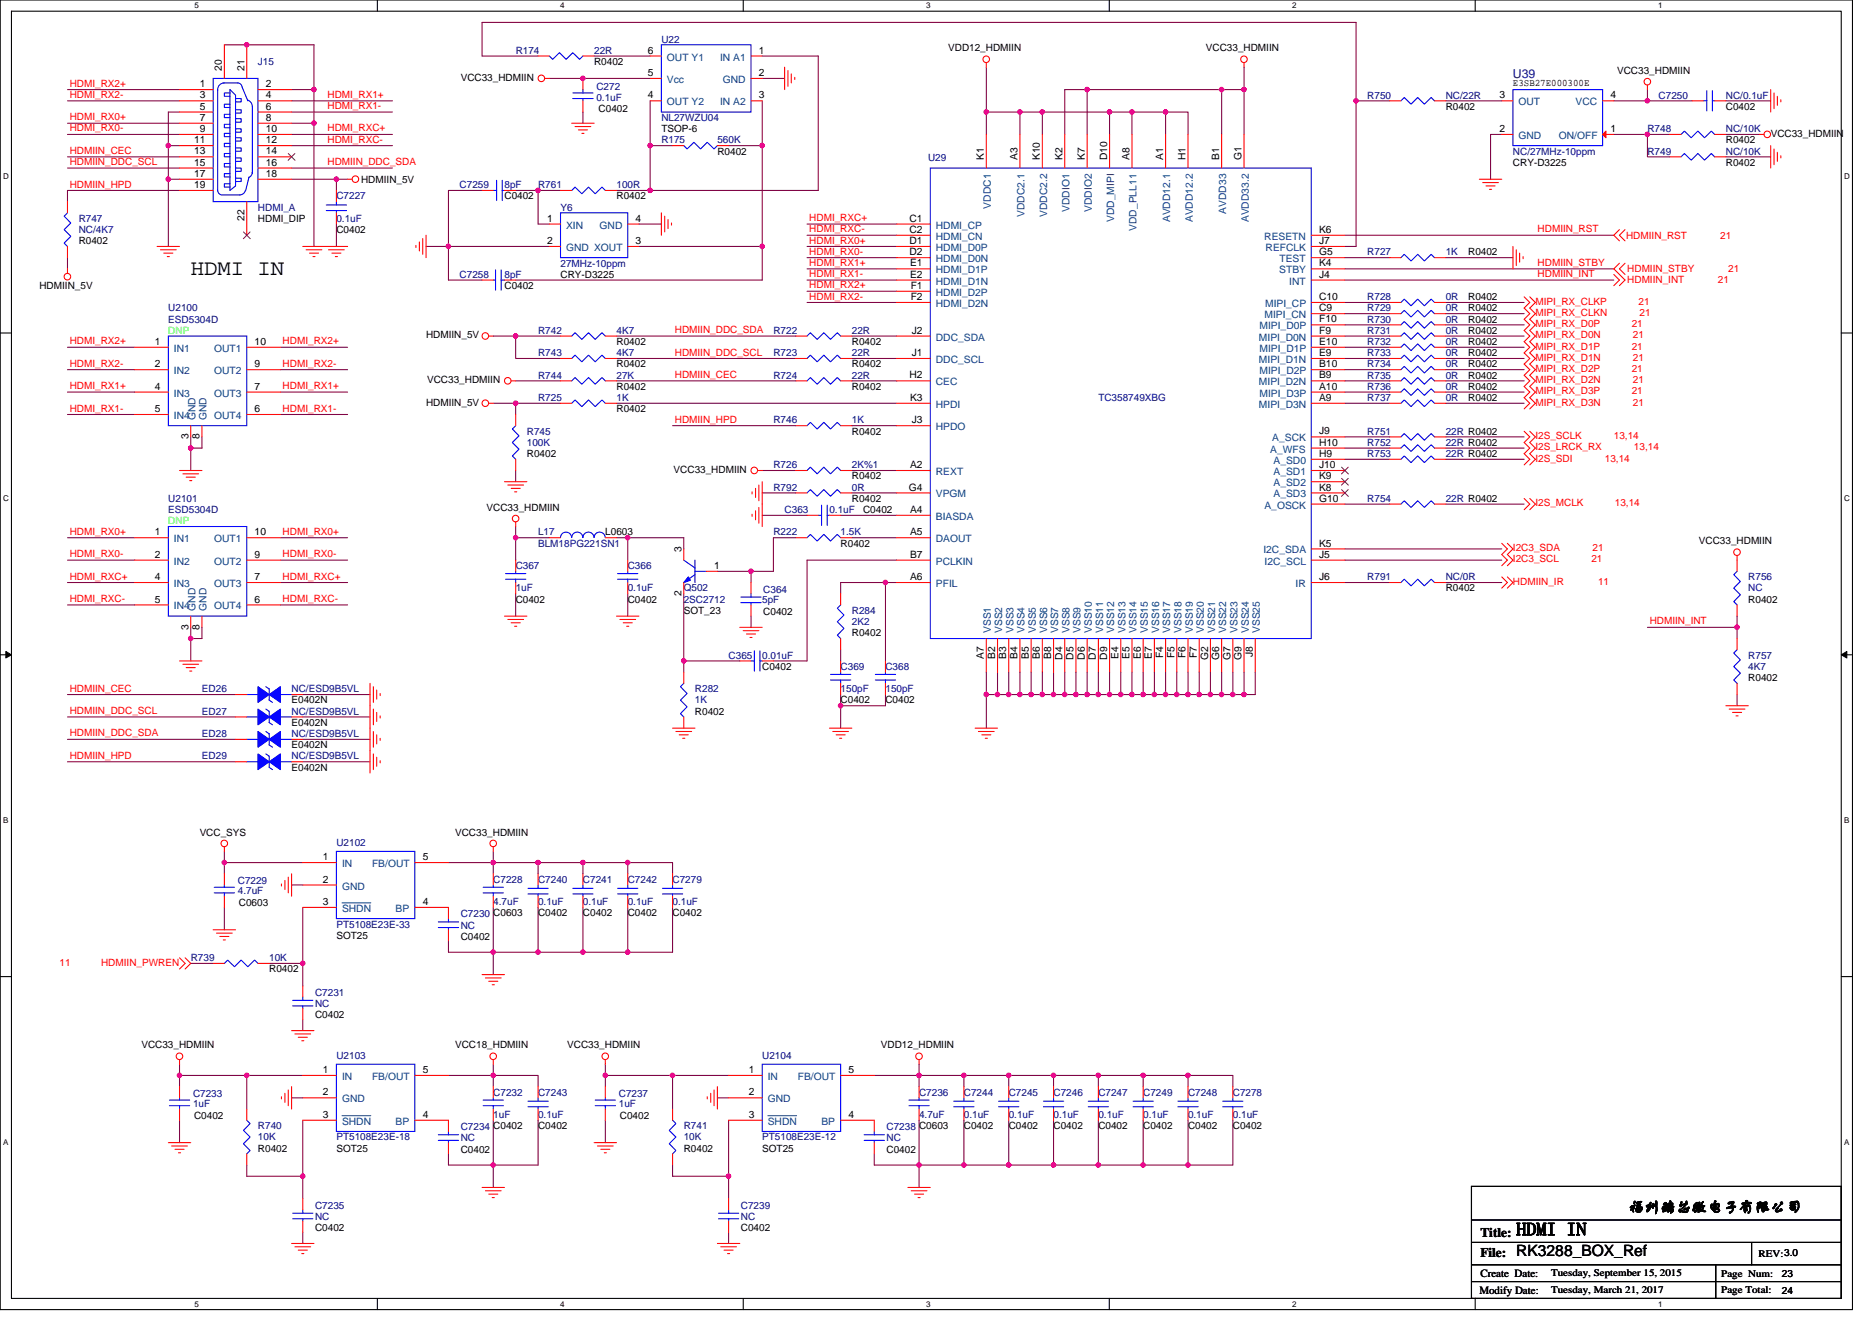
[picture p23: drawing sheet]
<svg xmlns="http://www.w3.org/2000/svg" width="297mm" height="210mm" viewBox="0 0 297 210" stroke-linecap="round" stroke-linejoin="round" font-family="sans-serif">
<defs><g id="words">
<text font-size="3.5" x="30.3" y="43.7">HDMI IN</text>
<text font-size="2.8" x="240.6" y="196.1">HDMI IN</text>
<g font-size="2.5">
<text x="258.4" y="192.3">福州瑞芯微电子有限公司</text>
<text x="240.6" y="199.4">RK3288_BOX_Ref</text>
</g>
<g font-size="2.1">
<text x="234.9" y="196.3">Title:</text>
<text x="234.9" y="199.5">File:</text>
</g>
<text font-size="1.9" fill="#000080" x="240.1" y="12.4">U39</text>
<g font-size="1.8">
<text x="234.9" y="202.6">Create Date:</text>
<text x="234.7" y="205.3">Modify Date:</text>
</g>
<g font-size="1.6">
<text x="35.2" y="11.2" transform="rotate(-90 35.2 11.2)">20</text>
<text x="38.8" y="11.2" transform="rotate(-90 38.8 11.2)">21</text>
<text x="94.3" y="10.3">R0402</text>
<text x="102.8" y="8.5">6</text>
<text x="120.4" y="8.5">1</text>
<text x="150.4" y="8.2">VDD12_HDMIIN</text>
<text x="191.3" y="8.2">VCC33_HDMIIN</text>
<text x="256.6" y="11.7">VCC33_HDMIIN</text>
<text x="31.7" y="13.8">1</text>
<text x="31.7" y="15.6">3</text>
<text x="31.7" y="17.4">5</text>
<text x="42.2" y="13.8">2</text>
<text x="42.2" y="15.6">4</text>
<text x="42.2" y="17.4">6</text>
<text x="73.1" y="12.8">VCC33_HDMIIN</text>
<text x="95" y="17.8">C0402</text>
<text x="102.8" y="15.6">4</text>
<text x="102.8" y="12.1">5</text>
<text x="120.4" y="12.1">2</text>
<text x="120.4" y="15.6">3</text>
<text x="229.4" y="17.4">R0402</text>
<text x="237.9" y="15.6">3</text>
<text x="240.1" y="13.7">E3SB27E000300E</text>
<text x="255.5" y="15.6">4</text>
<text x="273.9" y="17.4">C0402</text>
<text x="30.8" y="22.7">11</text>
<text x="31.7" y="19.2">7</text>
<text x="31.7" y="21">9</text>
<text x="42.2" y="19.2">8</text>
<text x="42.2" y="21">10</text>
<text x="42.2" y="22.7">12</text>
<text x="104.9" y="21">TSOP-6</text>
<text x="237.9" y="21">2</text>
<text x="255.5" y="21">1</text>
<text x="273.9" y="22.8">R0402</text>
<text x="281" y="21.7">VCC33_HDMIIN</text>
<text x="30.8" y="24.5">13</text>
<text x="30.8" y="26.3">15</text>
<text x="30.8" y="28.1">17</text>
<text x="30.8" y="29.8">19</text>
<text x="42.2" y="24.5">14</text>
<text x="42.2" y="26.3">16</text>
<text x="42.2" y="28.1">18</text>
<text x="57.3" y="29">HDMIIN_5V</text>
<text x="113.8" y="24.5">R0402</text>
<text x="156.1" y="25.4" transform="rotate(-90 156.1 25.4)">K1</text>
<text x="161.5" y="25.4" transform="rotate(-90 161.5 25.4)">A3</text>
<text x="165" y="25.4" transform="rotate(-90 165 25.4)">K10</text>
<text x="168.6" y="25.4" transform="rotate(-90 168.6 25.4)">K2</text>
<text x="172.1" y="25.4" transform="rotate(-90 172.1 25.4)">K7</text>
<text x="175.7" y="25.4" transform="rotate(-90 175.7 25.4)">D10</text>
<text x="179.2" y="25.4" transform="rotate(-90 179.2 25.4)">A8</text>
<text x="184.6" y="25.4" transform="rotate(-90 184.6 25.4)">A1</text>
<text x="188.1" y="25.4" transform="rotate(-90 188.1 25.4)">H1</text>
<text x="193.5" y="25.4" transform="rotate(-90 193.5 25.4)">B1</text>
<text x="197" y="25.4" transform="rotate(-90 197 25.4)">G1</text>
<text x="240.1" y="26.3">CRY-D3225</text>
<text x="273.9" y="26.3">R0402</text>
<text x="38.8" y="35.1" transform="rotate(-90 38.8 35.1)">22</text>
<text x="40.9" y="35.2">HDMI_DIP</text>
<text x="80" y="31.6">C0402</text>
<text x="86.8" y="35.2">1</text>
<text x="97.8" y="31.6">R0402</text>
<text x="100.9" y="35.2">4</text>
<text x="144.3" y="35.2">C1</text>
<text x="12.5" y="38.8">R0402</text>
<text x="53.4" y="37">C0402</text>
<text x="86.8" y="38.7">2</text>
<text x="100.9" y="38.7">3</text>
<text x="144.3" y="37">C2</text>
<text x="144.3" y="38.7">D1</text>
<text x="144.3" y="40.5">D2</text>
<text x="209.3" y="38.7">J7</text>
<text x="209.3" y="40.5">G5</text>
<text x="209.3" y="37">K6</text>
<text x="233" y="40.5">R0402</text>
<text x="6.3" y="45.9">HDMIIN_5V</text>
<text x="80" y="45.9">C0402</text>
<text x="88.9" y="44.1">CRY-D3225</text>
<text x="144.4" y="42.3">E1</text>
<text x="144.4" y="44.1">E2</text>
<text x="144.5" y="45.8">F1</text>
<text x="144.5" y="47.6">F2</text>
<text x="209.3" y="44.1">J4</text>
<text x="209.3" y="47.6">C10</text>
<text x="209.3" y="42.3">K4</text>
<text x="233" y="47.6">R0402</text>
<text x="67.6" y="53.7">HDMIIN_5V</text>
<text x="144.7" y="53">J2</text>
<text x="209.3" y="49.4">C9</text>
<text x="209.3" y="53">F9</text>
<text x="209.3" y="51.2">F10</text>
<text x="233" y="53">R0402</text>
<text x="233" y="49.4">R0402</text>
<text x="233" y="51.2">R0402</text>
<text x="24.6" y="54.7">1</text>
<text x="24.6" y="58.3">2</text>
<text x="40.4" y="58.3">9</text>
<text x="40.4" y="54.7">10</text>
<text x="97.8" y="58.3">R0402</text>
<text x="97.8" y="54.8">R0402</text>
<text x="135.2" y="58.3">R0402</text>
<text x="135.2" y="54.8">R0402</text>
<text x="144.7" y="56.5">J1</text>
<text x="209.3" y="56.5">E9</text>
<text x="209.3" y="54.7">E10</text>
<text x="209.3" y="58.3">B10</text>
<text x="233" y="58.3">R0402</text>
<text x="233" y="54.8">R0402</text>
<text x="233" y="56.5">R0402</text>
<text x="24.6" y="61.8">4</text>
<text x="24.6" y="65.4">5</text>
<text x="40.4" y="65.4">6</text>
<text x="40.4" y="61.8">7</text>
<text x="67.6" y="64.4">HDMIIN_5V</text>
<text x="67.8" y="60.8">VCC33_HDMIIN</text>
<text x="97.8" y="65.4">R0402</text>
<text x="97.8" y="61.9">R0402</text>
<text x="135.2" y="61.9">R0402</text>
<text x="144.3" y="60.1">H2</text>
<text x="144.4" y="63.6">K3</text>
<text x="209.3" y="60.1">B9</text>
<text x="209.3" y="63.6">A9</text>
<text x="209.3" y="61.8">A10</text>
<text x="233" y="60.1">R0402</text>
<text x="233" y="61.9">R0402</text>
<text x="233" y="63.6">R0402</text>
<text x="29.9" y="69.7" transform="rotate(-90 29.9 69.7)">3</text>
<text x="31.7" y="69.7" transform="rotate(-90 31.7 69.7)">8</text>
<text x="135.2" y="69">R0402</text>
<text x="144.7" y="67.2">J3</text>
<text x="209.3" y="70.7">H10</text>
<text x="209.3" y="69">J9</text>
<text x="83.6" y="72.5">R0402</text>
<text x="106.9" y="75">VCC33_HDMIIN</text>
<text x="135.2" y="76.1">R0402</text>
<text x="144.2" y="77.9">G4</text>
<text x="144.4" y="74.3">A2</text>
<text x="209.3" y="72.5">H9</text>
<text x="209.3" y="74.3">J10</text>
<text x="209.3" y="76.1">K9</text>
<text x="209.3" y="77.9">K8</text>
<text x="77.2" y="81.1">VCC33_HDMIIN</text>
<text x="135.2" y="79.7">R0402</text>
<text x="136.9" y="81.4">C0402</text>
<text x="144.4" y="81.4">A4</text>
<text x="209.3" y="79.6">G10</text>
<text x="24.6" y="85">1</text>
<text x="24.6" y="88.5">2</text>
<text x="40.4" y="88.5">9</text>
<text x="40.4" y="85">10</text>
<text x="96.1" y="85">L0603</text>
<text x="108.1" y="87.7" transform="rotate(-90 108.1 87.7)">3</text>
<text x="133.4" y="86.8">R0402</text>
<text x="144.4" y="85">A5</text>
<text x="144.4" y="88.5">B7</text>
<text x="209.3" y="88.5">J5</text>
<text x="209.3" y="86.7">K5</text>
<text x="269.6" y="86.4">VCC33_HDMIIN</text>
<text x="24.6" y="92.1">4</text>
<text x="24.6" y="95.6">5</text>
<text x="40.4" y="95.6">6</text>
<text x="40.4" y="92.1">7</text>
<text x="81.8" y="95.7">C0402</text>
<text x="99.6" y="95.7">C0402</text>
<text x="108.1" y="94.6" transform="rotate(-90 108.1 94.6)">2</text>
<text x="113.3" y="90.3">1</text>
<text x="144.4" y="92.1">A6</text>
<text x="209.3" y="92.1">J6</text>
<text x="229.4" y="93.9">R0402</text>
<text x="277.4" y="95.7">R0402</text>
<text x="29.9" y="99.9" transform="rotate(-90 29.9 99.9)">3</text>
<text x="31.7" y="99.9" transform="rotate(-90 31.7 99.9)">8</text>
<text x="108.5" y="97.4">SOT_23</text>
<text x="121.1" y="97.6">C0402</text>
<text x="135.2" y="101">R0402</text>
<text x="120.9" y="106.3">C0402</text>
<text x="156.1" y="104.6" transform="rotate(-90 156.1 104.6)">A7</text>
<text x="157.9" y="104.6" transform="rotate(-90 157.9 104.6)">B2</text>
<text x="159.7" y="104.6" transform="rotate(-90 159.7 104.6)">B3</text>
<text x="161.5" y="104.6" transform="rotate(-90 161.5 104.6)">B4</text>
<text x="163.2" y="104.6" transform="rotate(-90 163.2 104.6)">B5</text>
<text x="165" y="104.6" transform="rotate(-90 165 104.6)">B6</text>
<text x="166.8" y="104.6" transform="rotate(-90 166.8 104.6)">B8</text>
<text x="168.6" y="104.7" transform="rotate(-90 168.6 104.7)">D4</text>
<text x="170.3" y="104.7" transform="rotate(-90 170.3 104.7)">D5</text>
<text x="172.1" y="104.7" transform="rotate(-90 172.1 104.7)">D6</text>
<text x="173.9" y="104.7" transform="rotate(-90 173.9 104.7)">D7</text>
<text x="175.7" y="104.7" transform="rotate(-90 175.7 104.7)">D9</text>
<text x="177.5" y="104.6" transform="rotate(-90 177.5 104.6)">E4</text>
<text x="179.2" y="104.6" transform="rotate(-90 179.2 104.6)">E5</text>
<text x="181" y="104.6" transform="rotate(-90 181 104.6)">E6</text>
<text x="182.8" y="104.6" transform="rotate(-90 182.8 104.6)">E7</text>
<text x="184.6" y="104.5" transform="rotate(-90 184.6 104.5)">F4</text>
<text x="186.3" y="104.5" transform="rotate(-90 186.3 104.5)">F5</text>
<text x="188.1" y="104.5" transform="rotate(-90 188.1 104.5)">F6</text>
<text x="189.9" y="104.5" transform="rotate(-90 189.9 104.5)">F7</text>
<text x="191.7" y="104.8" transform="rotate(-90 191.7 104.8)">G2</text>
<text x="193.5" y="104.8" transform="rotate(-90 193.5 104.8)">G6</text>
<text x="195.2" y="104.8" transform="rotate(-90 195.2 104.8)">G7</text>
<text x="197" y="104.8" transform="rotate(-90 197 104.8)">G9</text>
<text x="198.8" y="104.3" transform="rotate(-90 198.8 104.3)">J8</text>
<text x="46.3" y="111.7">E0402N</text>
<text x="110.3" y="113.4">R0402</text>
<text x="133.4" y="111.7">C0402</text>
<text x="140.5" y="111.7">C0402</text>
<text x="277.4" y="108.1">R0402</text>
<text x="46.3" y="118.8">E0402N</text>
<text x="46.3" y="115.2">E0402N</text>
<text x="46.3" y="122.3">E0402N</text>
<text x="31.7" y="132.6">VCC_SYS</text>
<text x="51.2" y="136.5">1</text>
<text x="67.1" y="136.5">5</text>
<text x="72.2" y="132.6">VCC33_HDMIIN</text>
<text x="37.9" y="143.8">C0603</text>
<text x="51.2" y="140.1">2</text>
<text x="51.2" y="143.6">3</text>
<text x="67.1" y="143.6">4</text>
<text x="53.4" y="149">SOT25</text>
<text x="73.1" y="149.2">C0402</text>
<text x="85.4" y="145.4">C0402</text>
<text x="92.5" y="145.4">C0402</text>
<text x="99.6" y="145.4">C0402</text>
<text x="106.7" y="145.4">C0402</text>
<text x="42.7" y="154.3">R0402</text>
<text x="50" y="161.6">C0402</text>
<text x="22.4" y="166.4">VCC33_HDMIIN</text>
<text x="72.2" y="166.4">VCC18_HDMIIN</text>
<text x="90" y="166.4">VCC33_HDMIIN</text>
<text x="139.8" y="166.4">VDD12_HDMIIN</text>
<text x="51.2" y="170.3">1</text>
<text x="51.2" y="173.9">2</text>
<text x="67.1" y="170.3">5</text>
<text x="118.8" y="170.3">1</text>
<text x="118.8" y="173.9">2</text>
<text x="134.6" y="170.3">5</text>
<text x="30.8" y="177.6">C0402</text>
<text x="51.2" y="177.4">3</text>
<text x="67.1" y="177.4">4</text>
<text x="85.4" y="179.2">C0402</text>
<text x="98.4" y="177.6">C0402</text>
<text x="118.8" y="177.4">3</text>
<text x="134.6" y="177.4">4</text>
<text x="152.9" y="179.2">C0402</text>
<text x="160.1" y="179.2">C0402</text>
<text x="167.2" y="179.2">C0402</text>
<text x="174.3" y="179.2">C0402</text>
<text x="181.4" y="179.2">C0402</text>
<text x="188.5" y="179.2">C0402</text>
<text x="195.6" y="179.2">C0402</text>
<text x="40.9" y="182.8">R0402</text>
<text x="53.4" y="182.8">SOT25</text>
<text x="73.1" y="182.9">C0402</text>
<text x="108.5" y="182.8">R0402</text>
<text x="120.9" y="182.8">SOT25</text>
<text x="140.7" y="182.9">C0402</text>
<text x="50" y="195.4">C0402</text>
<text x="117.6" y="195.4">C0402</text>
<text x="246.1" y="202.5">Tuesday, September 15, 2015</text>
<text x="273.1" y="202.7">Page Num:</text>
<text x="279" y="199.5">REV:3.0</text>
<text x="282.7" y="202.7">23</text>
<text x="246.1" y="205.2">Tuesday, March 21, 2017</text>
<text x="273.1" y="205.2">Page Total:</text>
<text x="282.7" y="205.4">24</text>
</g>
<g font-size="1.6" fill="#000080">
<text x="40.9" y="10.3">J15</text>
<text x="81.8" y="8.5">R174</text>
<text x="94.3" y="8.5">22R</text>
<text x="104.9" y="6.8">U22</text>
<text x="94.6" y="14.2">C272</text>
<text x="94.6" y="16">0.1uF</text>
<text x="217" y="15.6">R750</text>
<text x="229.4" y="15.6">NC/22R</text>
<text x="263.2" y="15.6">C7250</text>
<text x="273.8" y="15.6">NC/0.1uF</text>
<text x="104.9" y="19.2">NL27WZU04</text>
<text x="104.9" y="22.8">R175</text>
<text x="113.8" y="22.8">560K</text>
<text x="261.4" y="21">R748</text>
<text x="273.9" y="21">NC/10K</text>
<text x="72.9" y="29.9">C7259</text>
<text x="80" y="29.9">8pF</text>
<text x="85.4" y="29.9">R761</text>
<text x="97.8" y="29.9">100R</text>
<text x="147.3" y="25.6">U29</text>
<text x="240.1" y="24.5">NC/27MHz-10ppm</text>
<text x="261.4" y="24.5">R749</text>
<text x="273.9" y="24.5">NC/10K</text>
<text x="12.5" y="35.2">R747</text>
<text x="40.9" y="33.4">HDMI_A</text>
<text x="53.4" y="31.6">C7227</text>
<text x="53.4" y="35.2">0.1uF</text>
<text x="88.9" y="33.4">Y6</text>
<text x="12.5" y="37">NC/4K7</text>
<text x="217" y="40.5">R727</text>
<text x="229.4" y="40.5">1K</text>
<text x="72.9" y="44.1">C7258</text>
<text x="80" y="44.1">8pF</text>
<text x="88.9" y="42.3">27MHz-10ppm</text>
<text x="217" y="47.6">R728</text>
<text x="229.4" y="47.6">0R</text>
<text x="26.7" y="49.4">U2100</text>
<text x="26.7" y="51.2">ESD5304D</text>
<text x="85.4" y="53">R742</text>
<text x="97.8" y="53">4K7</text>
<text x="122.7" y="53">R722</text>
<text x="135.2" y="53">22R</text>
<text x="217" y="53">R731</text>
<text x="217" y="49.4">R729</text>
<text x="217" y="51.2">R730</text>
<text x="229.4" y="53">0R</text>
<text x="229.4" y="49.4">0R</text>
<text x="229.4" y="51.2">0R</text>
<text x="85.4" y="56.5">R743</text>
<text x="97.8" y="56.5">4K7</text>
<text x="122.7" y="56.5">R723</text>
<text x="135.2" y="56.5">22R</text>
<text x="217" y="58.3">R734</text>
<text x="217" y="54.8">R732</text>
<text x="217" y="56.5">R733</text>
<text x="229.4" y="58.3">0R</text>
<text x="229.4" y="54.8">0R</text>
<text x="229.4" y="56.5">0R</text>
<text x="85.4" y="63.6">R725</text>
<text x="85.4" y="60.1">R744</text>
<text x="97.8" y="63.6">1K</text>
<text x="97.8" y="60.1">27K</text>
<text x="122.7" y="60.1">R724</text>
<text x="135.2" y="60.1">22R</text>
<text x="174.3" y="63.6">TC358749XBG</text>
<text x="217" y="60.1">R735</text>
<text x="217" y="61.9">R736</text>
<text x="217" y="63.6">R737</text>
<text x="229.4" y="60.1">0R</text>
<text x="229.4" y="61.9">0R</text>
<text x="229.4" y="63.6">0R</text>
<text x="83.6" y="69">R745</text>
<text x="83.6" y="70.8">100K</text>
<text x="122.7" y="67.2">R746</text>
<text x="135.2" y="67.2">1K</text>
<text x="217" y="70.8">R752</text>
<text x="217" y="69">R751</text>
<text x="229.4" y="70.8">22R R0402</text>
<text x="229.4" y="69">22R R0402</text>
<text x="122.7" y="74.3">R726</text>
<text x="122.7" y="77.9">R792</text>
<text x="135.2" y="74.3">2K%1</text>
<text x="135.2" y="77.9">0R</text>
<text x="217" y="72.5">R753</text>
<text x="229.4" y="72.5">22R R0402</text>
<text x="26.7" y="79.7">U2101</text>
<text x="26.7" y="81.4">ESD5304D</text>
<text x="124.5" y="81.4">C363</text>
<text x="131.6" y="81.4">0.1uF</text>
<text x="217" y="79.7">R754</text>
<text x="229.4" y="79.7">22R R0402</text>
<text x="85.4" y="85">L17</text>
<text x="85.4" y="86.8">BLM18PG221SN1</text>
<text x="122.7" y="85">R222</text>
<text x="133.4" y="85">1.5K</text>
<text x="81.8" y="90.3">C367</text>
<text x="81.8" y="93.9">1uF</text>
<text x="99.6" y="90.3">C366</text>
<text x="99.6" y="93.9">0.1uF</text>
<text x="108.5" y="93.9">Q502</text>
<text x="108.5" y="95.7">2SC2712</text>
<text x="120.9" y="95.7">5pF</text>
<text x="121.1" y="94">C364</text>
<text x="217" y="92.1">R791</text>
<text x="229.4" y="92.1">NC/0R</text>
<text x="277.4" y="92.1">R756</text>
<text x="277.4" y="93.9">NC</text>
<text x="135.2" y="97.4">R284</text>
<text x="135.2" y="99.2">2K2</text>
<text x="115.6" y="104.5">C365</text>
<text x="120.9" y="104.5">0.01uF</text>
<text x="133.4" y="106.3">C369</text>
<text x="140.5" y="106.3">C368</text>
<text x="277.4" y="104.5">R757</text>
<text x="277.4" y="106.3">4K7</text>
<text x="32" y="109.9">ED26</text>
<text x="32" y="113.4">ED27</text>
<text x="46.3" y="109.9">NC/ESD9B5VL</text>
<text x="46.3" y="113.4">NC/ESD9B5VL</text>
<text x="110.3" y="109.9">R282</text>
<text x="110.3" y="111.7">1K</text>
<text x="133.4" y="109.9">150pF</text>
<text x="140.5" y="109.9">150pF</text>
<text x="32" y="117">ED28</text>
<text x="46.3" y="117">NC/ESD9B5VL</text>
<text x="32" y="120.5">ED29</text>
<text x="46.3" y="120.5">NC/ESD9B5VL</text>
<text x="53.4" y="134.2">U2102</text>
<text x="37.7" y="140.3">C7229</text>
<text x="37.7" y="141.9">4.7uF</text>
<text x="78.3" y="140.1">C7228</text>
<text x="78.3" y="143.7">4.7uF</text>
<text x="85.4" y="140.1">C7240</text>
<text x="85.4" y="143.7">0.1uF</text>
<text x="92.5" y="140.1">C7241</text>
<text x="92.5" y="143.7">0.1uF</text>
<text x="99.6" y="140.1">C7242</text>
<text x="99.6" y="143.7">0.1uF</text>
<text x="106.7" y="140.1">C7279</text>
<text x="106.7" y="143.7">0.1uF</text>
<text x="53.4" y="147.2">PT5108E23E-33</text>
<text x="73.1" y="145.6">C7230 C0603</text>
<text x="73.1" y="147.4">NC</text>
<text x="30.3" y="152.5">R739</text>
<text x="42.7" y="152.5">10K</text>
<text x="50" y="158.1">C7231</text>
<text x="50" y="159.8">NC</text>
<text x="53.4" y="168">U2103</text>
<text x="78.3" y="173.9">C7232</text>
<text x="85.4" y="173.9">C7243</text>
<text x="120.9" y="168">U2104</text>
<text x="145.8" y="173.9">C7236</text>
<text x="152.9" y="173.9">C7244</text>
<text x="160.1" y="173.9">C7245</text>
<text x="167.2" y="173.9">C7246</text>
<text x="174.3" y="173.9">C7247</text>
<text x="181.4" y="173.9">C7249</text>
<text x="188.5" y="173.9">C7248</text>
<text x="195.6" y="173.9">C7278</text>
<text x="30.6" y="174.1">C7233</text>
<text x="30.6" y="175.7">1uF</text>
<text x="40.9" y="179.2">R740</text>
<text x="73.1" y="179.4">C7234 C0402</text>
<text x="78.3" y="177.4">1uF</text>
<text x="85.4" y="177.4">0.1uF</text>
<text x="98.2" y="174.1">C7237</text>
<text x="98.2" y="175.7">1uF</text>
<text x="108.5" y="179.2">R741</text>
<text x="140.7" y="179.4">C7238 C0603</text>
<text x="145.8" y="177.4">4.7uF</text>
<text x="152.9" y="177.4">0.1uF</text>
<text x="160.1" y="177.4">0.1uF</text>
<text x="167.2" y="177.4">0.1uF</text>
<text x="174.3" y="177.4">0.1uF</text>
<text x="181.4" y="177.4">0.1uF</text>
<text x="188.5" y="177.4">0.1uF</text>
<text x="195.6" y="177.4">0.1uF</text>
<text x="40.9" y="181">10K</text>
<text x="53.4" y="181">PT5108E23E-18</text>
<text x="73.1" y="181.2">NC</text>
<text x="108.5" y="181">10K</text>
<text x="120.9" y="181">PT5108E23E-12</text>
<text x="140.7" y="181.2">NC</text>
<text x="50" y="191.8">C7235</text>
<text x="117.6" y="191.8">C7239</text>
<text x="50" y="193.6">NC</text>
<text x="117.6" y="193.6">NC</text>
</g>
<g font-size="1.6" fill="#004080">
<text x="105.8" y="9.6">OUT Y1</text>
<text x="114.3" y="9.6">IN A1</text>
<text x="105.8" y="16.7">OUT Y2</text>
<text x="105.8" y="13.2">Vcc</text>
<text x="114.3" y="16.7">IN A2</text>
<text x="114.7" y="13.2">GND</text>
<text x="241" y="16.7">OUT</text>
<text x="250" y="16.7">VCC</text>
<text x="241" y="22.1">GND</text>
<text x="247.4" y="22.1">ON/OFF</text>
<text x="157.2" y="33.1" transform="rotate(-90 157.2 33.1)">VDDC1</text>
<text x="162.6" y="34.5" transform="rotate(-90 162.6 34.5)">VDDC2.1</text>
<text x="166.1" y="34.5" transform="rotate(-90 166.1 34.5)">VDDC2.2</text>
<text x="169.7" y="33.6" transform="rotate(-90 169.7 33.6)">VDDIO1</text>
<text x="173.2" y="33.6" transform="rotate(-90 173.2 33.6)">VDDIO2</text>
<text x="176.8" y="35.2" transform="rotate(-90 176.8 35.2)">VDD_MIPI</text>
<text x="185.7" y="35.3" transform="rotate(-90 185.7 35.3)">AVDD12.1</text>
<text x="189.2" y="35.3" transform="rotate(-90 189.2 35.3)">AVDD12.2</text>
<text x="194.6" y="33.9" transform="rotate(-90 194.6 33.9)">AVDD33</text>
<text x="198.1" y="35.3" transform="rotate(-90 198.1 35.3)">AVDD33.2</text>
<text x="89.8" y="36.3">XIN</text>
<text x="89.8" y="39.8">GND XOUT</text>
<text x="95.1" y="36.3">GND</text>
<text x="148.5" y="36.3">HDMI_CP</text>
<text x="148.5" y="38.1">HDMI_CN</text>
<text x="148.5" y="39.8">HDMI_D0P</text>
<text x="148.5" y="41.6">HDMI_D0N</text>
<text x="180.4" y="36.6" transform="rotate(-90 180.4 36.6)">VDD_PLL11</text>
<text x="200.6" y="38.1">RESETN</text>
<text x="200.8" y="39.8">REFCLK</text>
<text x="203" y="41.6">TEST</text>
<text x="148.5" y="43.4">HDMI_D1P</text>
<text x="148.5" y="45.2">HDMI_D1N</text>
<text x="148.5" y="46.9">HDMI_D2P</text>
<text x="203" y="43.4">STBY</text>
<text x="204.6" y="45.2">INT</text>
<text x="148.5" y="48.7">HDMI_D2N</text>
<text x="199.9" y="52.3">MIPI_D0P</text>
<text x="200.7" y="50.5">MIPI_CN</text>
<text x="200.7" y="48.7">MIPI_CP</text>
<text x="27.6" y="55.8">IN1</text>
<text x="27.6" y="59.4">IN2</text>
<text x="34" y="59.4">OUT2</text>
<text x="34" y="55.8">OUT1</text>
<text x="148.5" y="54.1">DDC_SDA</text>
<text x="148.5" y="57.6">DDC_SCL</text>
<text x="199.8" y="57.6">MIPI_D1N</text>
<text x="199.8" y="54.1">MIPI_D0N</text>
<text x="199.9" y="55.8">MIPI_D1P</text>
<text x="199.9" y="59.4">MIPI_D2P</text>
<text x="27.6" y="62.9">IN3</text>
<text x="34" y="62.9">OUT3</text>
<text x="148.5" y="61.2">CEC</text>
<text x="148.5" y="64.7">HPDI</text>
<text x="199.8" y="61.2">MIPI_D2N</text>
<text x="199.8" y="64.7">MIPI_D3N</text>
<text x="199.9" y="62.9">MIPI_D3P</text>
<text x="27.6" y="66.5">IN4</text>
<text x="31" y="66.7" transform="rotate(-90 31 66.7)">GND</text>
<text x="32.8" y="66.7" transform="rotate(-90 32.8 66.7)">GND</text>
<text x="34" y="66.5">OUT4</text>
<text x="148.5" y="68.3">HPDO</text>
<text x="201.6" y="71.8">A_WFS</text>
<text x="201.9" y="70.1">A_SCK</text>
<text x="148.5" y="75.4">REXT</text>
<text x="202.1" y="73.6">A_SD0</text>
<text x="202.1" y="75.4">A_SD1</text>
<text x="202.1" y="77.2">A_SD2</text>
<text x="148.5" y="79">VPGM</text>
<text x="148.5" y="82.5">BIASDA</text>
<text x="200.6" y="80.7">A_OSCK</text>
<text x="202.1" y="79">A_SD3</text>
<text x="27.6" y="86.1">IN1</text>
<text x="27.6" y="89.6">IN2</text>
<text x="34" y="89.6">OUT2</text>
<text x="34" y="86.1">OUT1</text>
<text x="148.5" y="86.1">DAOUT</text>
<text x="148.5" y="89.6">PCLKIN</text>
<text x="200.5" y="87.8">I2C_SDA</text>
<text x="200.7" y="89.6">I2C_SCL</text>
<text x="27.6" y="93.2">IN3</text>
<text x="34" y="93.2">OUT3</text>
<text x="148.5" y="93.2">PFIL</text>
<text x="205.6" y="93.2">IR</text>
<text x="27.6" y="96.7">IN4</text>
<text x="31" y="96.9" transform="rotate(-90 31 96.9)">GND</text>
<text x="32.8" y="96.9" transform="rotate(-90 32.8 96.9)">GND</text>
<text x="34" y="96.7">OUT4</text>
<text x="157.2" y="100.5" transform="rotate(-90 157.2 100.5)">VSS1</text>
<text x="159" y="100.5" transform="rotate(-90 159 100.5)">VSS2</text>
<text x="160.8" y="100.5" transform="rotate(-90 160.8 100.5)">VSS3</text>
<text x="162.6" y="100.5" transform="rotate(-90 162.6 100.5)">VSS4</text>
<text x="164.4" y="100.5" transform="rotate(-90 164.4 100.5)">VSS5</text>
<text x="166.1" y="100.5" transform="rotate(-90 166.1 100.5)">VSS6</text>
<text x="167.9" y="100.5" transform="rotate(-90 167.9 100.5)">VSS7</text>
<text x="169.7" y="100.5" transform="rotate(-90 169.7 100.5)">VSS8</text>
<text x="171.5" y="100.5" transform="rotate(-90 171.5 100.5)">VSS9</text>
<text x="173.2" y="100.5" transform="rotate(-90 173.2 100.5)">VSS10</text>
<text x="175" y="100.5" transform="rotate(-90 175 100.5)">VSS11</text>
<text x="176.8" y="100.5" transform="rotate(-90 176.8 100.5)">VSS12</text>
<text x="178.6" y="100.5" transform="rotate(-90 178.6 100.5)">VSS13</text>
<text x="180.4" y="100.5" transform="rotate(-90 180.4 100.5)">VSS14</text>
<text x="182.1" y="100.5" transform="rotate(-90 182.1 100.5)">VSS15</text>
<text x="183.9" y="100.5" transform="rotate(-90 183.9 100.5)">VSS16</text>
<text x="185.7" y="100.5" transform="rotate(-90 185.7 100.5)">VSS17</text>
<text x="187.5" y="100.5" transform="rotate(-90 187.5 100.5)">VSS18</text>
<text x="189.2" y="100.5" transform="rotate(-90 189.2 100.5)">VSS19</text>
<text x="191" y="100.5" transform="rotate(-90 191 100.5)">VSS20</text>
<text x="192.8" y="100.5" transform="rotate(-90 192.8 100.5)">VSS21</text>
<text x="194.6" y="100.5" transform="rotate(-90 194.6 100.5)">VSS22</text>
<text x="196.4" y="100.5" transform="rotate(-90 196.4 100.5)">VSS23</text>
<text x="198.1" y="100.5" transform="rotate(-90 198.1 100.5)">VSS24</text>
<text x="199.9" y="100.5" transform="rotate(-90 199.9 100.5)">VSS25</text>
<text x="54.3" y="137.6">IN</text>
<text x="59" y="137.6">FB/OUT</text>
<text x="54.3" y="141.2">GND</text>
<text x="54.3" y="144.7">SHDN</text>
<text x="62.8" y="144.7">BP</text>
<text x="54.3" y="171.4">IN</text>
<text x="59" y="171.4">FB/OUT</text>
<text x="121.8" y="171.4">IN</text>
<text x="126.6" y="171.4">FB/OUT</text>
<text x="54.3" y="175">GND</text>
<text x="54.3" y="178.5">SHDN</text>
<text x="62.8" y="178.5">BP</text>
<text x="121.8" y="175">GND</text>
<text x="121.8" y="178.5">SHDN</text>
<text x="130.3" y="178.5">BP</text>
</g>
<g font-size="1.6" fill="#f00">
<text x="11.1" y="13.8">HDMI_RX2+</text>
<text x="11.1" y="15.5">HDMI_RX2-</text>
<text x="52" y="15.5">HDMI_RX1+</text>
<text x="52" y="17.3">HDMI_RX1-</text>
<text x="11.1" y="19.1">HDMI_RX0+</text>
<text x="11.1" y="20.9">HDMI_RX0-</text>
<text x="52" y="20.9">HDMI_RXC+</text>
<text x="52" y="22.6">HDMI_RXC-</text>
<text x="11.1" y="24.4">HDMIIN_CEC</text>
<text x="11.1" y="26.2">HDMIIN_DDC_SCL</text>
<text x="11.1" y="29.8">HDMIIN_HPD</text>
<text x="52" y="26.2">HDMIIN_DDC_SDA</text>
<text x="128.4" y="35.1">HDMI_RXC+</text>
<text x="128.4" y="36.9">HDMI_RXC-</text>
<text x="128.4" y="38.7">HDMI_RX0+</text>
<text x="128.4" y="40.4">HDMI_RX0-</text>
<text x="244" y="36.9">HDMIIN_RST</text>
<text x="258" y="37.9">HDMIIN_RST</text>
<text x="273" y="37.9">21</text>
<text x="128.4" y="47.5">HDMI_RX2-</text>
<text x="128.4" y="45.8">HDMI_RX2+</text>
<text x="128.4" y="42.2">HDMI_RX1+</text>
<text x="128.4" y="44">HDMI_RX1-</text>
<text x="244" y="42.2">HDMIIN_STBY</text>
<text x="244" y="44">HDMIIN_INT</text>
<text x="258.2" y="43.2">HDMIIN_STBY</text>
<text x="258.2" y="45">HDMIIN_INT</text>
<text x="272.6" y="45">21</text>
<text x="274.2" y="43.2">21</text>
<text x="107.1" y="52.9">HDMIIN_DDC_SDA</text>
<text x="243.6" y="48.4">MIPI_RX_CLKP</text>
<text x="243.6" y="50.1">MIPI_RX_CLKN</text>
<text x="243.6" y="53.7">MIPI_RX_D0N</text>
<text x="243.6" y="51.9">MIPI_RX_D0P</text>
<text x="258.9" y="51.9">21</text>
<text x="259.1" y="53.7">21</text>
<text x="260" y="48.4">21</text>
<text x="260.2" y="50.1">21</text>
<text x="11.1" y="54.7">HDMI_RX2+</text>
<text x="11.1" y="58.2">HDMI_RX2-</text>
<text x="44.8" y="58.2">HDMI_RX2-</text>
<text x="44.8" y="54.7">HDMI_RX2+</text>
<text x="107.1" y="56.4">HDMIIN_DDC_SCL</text>
<text x="107.1" y="60">HDMIIN_CEC</text>
<text x="243.6" y="57.3">MIPI_RX_D1N</text>
<text x="243.6" y="55.5">MIPI_RX_D1P</text>
<text x="243.6" y="59">MIPI_RX_D2P</text>
<text x="258.9" y="55.5">21</text>
<text x="258.9" y="59">21</text>
<text x="259.1" y="57.3">21</text>
<text x="11.1" y="65.3">HDMI_RX1-</text>
<text x="11.1" y="61.8">HDMI_RX1+</text>
<text x="44.8" y="61.8">HDMI_RX1+</text>
<text x="44.8" y="65.3">HDMI_RX1-</text>
<text x="243.6" y="60.8">MIPI_RX_D2N</text>
<text x="243.6" y="64.4">MIPI_RX_D3N</text>
<text x="243.6" y="62.6">MIPI_RX_D3P</text>
<text x="258.9" y="62.6">21</text>
<text x="259.1" y="60.8">21</text>
<text x="259.1" y="64.4">21</text>
<text x="107.1" y="67.1">HDMIIN_HPD</text>
<text x="243.6" y="69.7">I2S_SCLK</text>
<text x="243.6" y="71.5">I2S_LRCK_RX</text>
<text x="256.1" y="69.7">13,14</text>
<text x="259.3" y="71.5">13,14</text>
<text x="243.6" y="73.3">I2S_SDI</text>
<text x="254.7" y="73.3">13,14</text>
<text x="243.6" y="80.4">I2S_MCLK</text>
<text x="256.2" y="80.4">13,14</text>
<text x="11.1" y="84.9">HDMI_RX0+</text>
<text x="11.1" y="88.4">HDMI_RX0-</text>
<text x="44.8" y="84.9">HDMI_RX0+</text>
<text x="44.8" y="88.4">HDMI_RX0-</text>
<text x="240.1" y="87.5">I2C3_SDA</text>
<text x="240.1" y="89.3">I2C3_SCL</text>
<text x="252.5" y="89.3">21</text>
<text x="252.7" y="87.5">21</text>
<text x="11.1" y="92">HDMI_RXC+</text>
<text x="11.1" y="95.5">HDMI_RXC-</text>
<text x="44.8" y="95.5">HDMI_RXC-</text>
<text x="44.8" y="92">HDMI_RXC+</text>
<text x="240.1" y="92.8">HDMIIN_IR</text>
<text x="253.6" y="92.8">11</text>
<text x="261.8" y="99.1">HDMIIN_INT</text>
<text x="11.1" y="109.8">HDMIIN_CEC</text>
<text x="11.1" y="113.3">HDMIIN_DDC_SCL</text>
<text x="11.1" y="116.9">HDMIIN_DDC_SDA</text>
<text x="11.1" y="120.4">HDMIIN_HPD</text>
<text x="9.5" y="153.3">11</text>
<text x="16" y="153.3">HDMIIN_PWREN</text>
</g>
<g font-size="1.6" fill="#0f0">
<text x="26.7" y="53">DNP</text>
<text x="26.7" y="83.2">DNP</text>
</g>
<g font-size="1.3">
<text x="30.8" y="1.3">5</text>
<text x="88.9" y="1.3">4</text>
<text x="147" y="1.3">3</text>
<text x="205" y="1.3">2</text>
<text x="263.1" y="1.3">1</text>
<text x=".5" y="28.4">D</text>
<text x="292.6" y="28.4">D</text>
<text x=".5" y="79.5">C</text>
<text x="292.6" y="79.5">C</text>
<text x=".5" y="130.6">B</text>
<text x="292.6" y="130.6">B</text>
<text x=".5" y="181.7">A</text>
<text x="292.6" y="181.7">A</text>
<text x="30.8" y="207.4">5</text>
<text x="88.9" y="207.4">4</text>
<text x="147" y="207.4">3</text>
<text x="205" y="207.4">2</text>
<text x="263.1" y="207.4">1</text>
</g>
</g></defs>
<path d="M0 0h293.9v207.9h-293.9zM1.8 1.8h290.4v204.3h-290.4z" fill="none" stroke="#000" stroke-width=".17"/>
<g fill="#fff">
<path d="M30.8 .2h.7v1.4h-.7z"/>
<path d="M30.8 206.3h.7v1.4h-.7z"/>
</g>
<path d="M59.9 0v1.8M59.9 206.1v1.8" fill="none" stroke="#000" stroke-width=".17"/>
<g fill="#fff">
<path d="M88.9 .2h.7v1.4h-.7z"/>
<path d="M88.9 206.3h.7v1.4h-.7z"/>
</g>
<path d="M117.9 0v1.8M117.9 206.1v1.8" fill="none" stroke="#000" stroke-width=".17"/>
<g fill="#fff">
<path d="M147 .2h.7v1.4h-.7z"/>
<path d="M147 206.3h.7v1.4h-.7z"/>
</g>
<path d="M176 0v1.8M176 206.1v1.8" fill="none" stroke="#000" stroke-width=".17"/>
<g fill="#fff">
<path d="M205 .2h.7v1.4h-.7z"/>
<path d="M205 206.3h.7v1.4h-.7z"/>
</g>
<path d="M234.1 0v1.8M234.1 206.1v1.8" fill="none" stroke="#000" stroke-width=".17"/>
<g fill="#fff">
<path d="M263.1 .2h.7v1.4h-.7z"/>
<path d="M263.1 206.3h.7v1.4h-.7z"/>
<path d="M.5 27.3h.9v1.4h-.9z"/>
<path d="M292.6 27.3h.9v1.4h-.9z"/>
<path d="M.5 78.4h.9v1.4h-.9z"/>
<path d="M292.6 78.4h.9v1.4h-.9z"/>
</g>
<path d="M0 52.9h1.8M292.2 52.9h1.7" fill="none" stroke="#000" stroke-width=".17"/>
<g fill="#fff">
<path d="M.5 129.5h.8v1.4h-.8z"/>
<path d="M292.6 129.5h.9v1.4h-.9z"/>
</g>
<path d="M0 103.9h1.8M292.2 103.9h1.7" fill="none" stroke="#000" stroke-width=".17"/>
<path d="M.9 103.4l.9 .5-.9 .5zM292.2 103.9l.8-.5v1z" fill="#000" stroke="#000" stroke-width=".16"/>
<g fill="#fff">
<path d="M.5 180.5h.8v1.4h-.8z"/>
<path d="M292.6 180.5h.9v1.4h-.9z"/>
</g>
<path d="M0 155h1.8M292.2 155h1.7M233.5 188.3h58.7v17.8h-58.7zM233.5 193.6h58.7M233.5 197.2h58.7M277.9 197.2v3.5M233.5 200.7h58.7M233.5 203.4h58.7M272.2 200.7v5.4" fill="none" stroke="#000" stroke-width=".17"/>
<g fill="none" stroke="#800040" stroke-width=".17">
<path d="M10.7 14.2h17.8M10.7 16h17.8M10.7 19.6h17.8M28.5 17.8h-1.8v5.3M35.6 7.1h14.2v7.1M46.3 16h16M46.3 17.8h16M46.3 14.2h3.5M46.3 19.6h3.5M49.8 19.6v19.5M49.8 14.2v5.4M85.4 8.9h-8.9v-5.3h138.7v12.4"/>
<path d="M87.2 12.4h16M92.5 17.8v1.8M94.3 8.9h8.9M103.2 16v7.1M120.9 16v7.1M120.9 8.9h8.9v21.3h-26.6M120.9 12.4h3.6M156.5 17.8h5.3v3.5M156.5 10.7v7.1M156.5 17.8v3.5M161.8 17.8h3.6v3.5M165.4 17.8h10.7v3.5"/>
<path d="M172.5 14.2v7.1M172.5 14.2h21.3M172.5 14.2h-3.6v7.1M176.1 17.8h3.5M179.6 17.8h5.4v3.5M179.6 17.8v3.5M185 17.8h3.5v3.5M197.4 10.7v3.5M197.4 14.2h-3.6v7.1M197.4 14.2v7.1M220.5 16h-5.3v23.1h-1.8M229.4 16h8.9"/>
<path d="M256.1 16h5.3M261.4 16h7.1M261.4 14.2v1.8M273.9 16h7.1M10.7 21.3h17.8M10.7 24.9h17.8M10.7 26.7h17.8M26.7 28.4h1.8M26.7 23.1h1.8M26.7 28.4v10.7M26.7 23.1v5.3M28.5 30.2h-17.8v1.8"/>
<path d="M46.3 28.4h7.1M46.3 21.3h16M46.3 23.1h16M46.3 26.7h16M53.4 28.4h1.8M53.4 35.6v3.5M53.4 28.4v1.8M67.6 39.1h3.6M71.2 39.1v5.3h5.3M71.2 39.1h16M76.5 30.2h-5.3v8.9M81.8 30.2h3.6"/>
<path d="M85.4 30.2v5.4h1.8M85.4 30.2h3.5M97.8 30.2h5.4M101.4 39.1h19.5M101.4 35.6h3.5M103.2 23.1h3.5M103.2 23.1v7.1M115.6 23.1h5.3M120.9 39.1v5.3h-39.1M120.9 23.1v16M128.1 35.6h14.2M128.1 37.3h14.2"/>
<path d="M128.1 39.1h14.2M213.4 37.3h42.7M238.3 21.3h-1.8v7.1M256.1 21.3h5.3M265 21.3h-3.6v3.6h3.6M273.9 24.9h7.1M273.9 21.3h5.3M10.7 58.7h10.7M10.7 55.1h10.7M10.7 40.9v1.8M44.5 58.7h10.7M44.5 55.1h10.7"/>
<path d="M78.3 53.3h3.5M81.8 53.3h7.1M81.8 53.3v3.6h7.1M97.8 53.3h28.5M97.8 56.9h28.5M128.1 48h14.2M128.1 46.2h14.2M128.1 40.9h14.2M128.1 42.7h14.2M128.1 44.4h14.2M135.2 53.3h7.1M135.2 56.9h7.1"/>
<path d="M213.4 44.4h42.7M213.4 48h7.1M213.4 49.8h7.1M213.4 51.6h7.1M213.4 53.3h7.1M213.4 55.1h7.1M213.4 56.9h7.1M213.4 58.7h7.1M213.4 42.7h42.7M213.4 40.9h7.1M229.4 48h12.4M229.4 49.8h12.4"/>
<path d="M229.4 51.6h12.4M229.4 53.3h12.4M229.4 55.1h12.4M229.4 56.9h12.4M229.4 58.7h12.4M229.4 40.9h10.7M10.7 65.8h10.7M10.7 62.2h10.7M30.3 71.1v3.6M30.3 69.3v1.8M32 69.3v1.8h-1.7M44.5 62.2h10.7"/>
<path d="M44.5 65.8h10.7M78.3 64h3.5M81.8 60.5h7.1M81.8 64v1.8M81.8 64h7.1M81.8 74.7v1.8M97.8 60.5h28.5M97.8 64h44.5M106.7 67.6h19.6M120.9 78.2h5.4M120.9 74.7h5.4M135.2 78.2h7.1"/>
<path d="M135.2 74.7h7.1M135.2 67.6h7.1M135.2 60.5h7.1M213.4 60.5h7.1M213.4 62.2h7.1M213.4 64h7.1M213.4 69.3h7.1M213.4 71.1h7.1M213.4 72.9h7.1M229.4 60.5h12.4M229.4 62.2h12.4M229.4 64h12.4"/>
<path d="M229.4 69.3h12.4M229.4 71.1h12.4M229.4 72.9h12.4M10.7 85.3h10.7M10.7 88.9h10.7M10.7 92.5h10.7M10.7 96h10.7M30.3 99.6v1.7h1.7v-1.7M44.5 85.3h10.7M44.5 88.9h10.7M44.5 96h10.7M44.5 92.5h10.7"/>
<path d="M81.8 85.3h5.4M81.8 85.3v3.6M81.8 83.6v1.7M81.8 94.2v3.6M97.8 85.3h1.8M99.6 94.2v3.6M99.6 85.3h8.9v1.8M99.6 85.3v3.6M108.5 94.2v10.7M113.8 90.7h5.4M119.2 90.7v1.8M119.2 97.8v1.8"/>
<path d="M120.9 81.8h7.2M126.3 85.3h-3.6v5.4h-3.5M133.4 81.8h8.9M135.2 85.3h7.1M140.5 92.5h-7.1v1.7M140.5 92.5h1.8M140.5 92.5v12.4M142.3 88.9h-14.2v16h-5.4M213.4 92.5h7.1M213.4 87.1h24.9M213.4 88.9h24.9M213.4 80h7.1"/>
<path d="M229.4 92.5h8.9M229.4 80h12.4M261.4 99.6h14.2M275.6 97.8v1.8M275.6 99.6v1.7M10.7 113.8h26.7M10.7 117.3h26.7M10.7 110.2h26.7M30.3 101.3v3.6M48 110.2h10.7M48 113.8h10.7M48 117.3h10.7"/>
<path d="M108.5 104.9h8.9M108.5 104.9v1.8M133.4 103.1v1.8M133.4 110.2v1.8M133.4 112v3.6M140.5 110.2v1.8h-7.1M156.5 106.7v3.5M156.5 110.2v5.4M156.5 110.2h1.8M158.3 106.7v3.5M158.3 110.2h1.8M160.1 106.7v3.5"/>
<path d="M160.1 110.2h1.7M161.8 106.7v3.5M161.8 110.2h1.8M163.6 110.2h1.8M163.6 106.7v3.5M165.4 106.7v3.5M165.4 110.2h1.8M167.2 106.7v3.5M167.2 110.2h1.7M168.9 106.7v3.5M168.9 110.2h1.8M170.7 106.7v3.5"/>
<path d="M170.7 110.2h1.8M172.5 106.7v3.5M172.5 110.2h1.8M174.3 106.7v3.5M174.3 110.2h1.8M176.1 110.2h1.7M176.1 106.7v3.5M177.8 106.7v3.5M177.8 110.2h1.8M179.6 110.2h1.8M179.6 106.7v3.5M181.4 110.2h1.8"/>
<path d="M181.4 106.7v3.5M183.2 110.2h1.8M183.2 106.7v3.5M185 110.2h1.7M185 106.7v3.5M186.7 110.2h1.8M186.7 106.7v3.5M188.5 110.2h1.8M188.5 106.7v3.5M190.3 110.2h1.8M190.3 106.7v3.5M192.1 110.2h1.7"/>
<path d="M192.1 106.7v3.5M193.8 106.7v3.5M193.8 110.2h1.8M195.6 110.2h1.8M195.6 106.7v3.5M197.4 106.7v3.5M199.2 106.7v3.5h-1.8M275.6 110.2v1.8M10.7 120.9h26.7M35.6 136.9h12.4M35.6 136.9v1.8M35.6 135.1v1.8"/>
<path d="M48 120.9h10.7M71.2 136.9h7.1M78.3 135.1v1.8M78.3 136.9v1.8M78.3 136.9h7.1M85.4 136.9v1.8M85.4 136.9h7.1v1.8M92.5 136.9h7.1M99.6 136.9h7.1v1.8M99.6 136.9v1.8M30.3 152.9h3.5M35.6 144v3.6"/>
<path d="M42.7 152.9h5.3M46.3 140.5h1.7M48 152.9v3.6M48 144v8.9M71.2 149.4v1.7h7.1M78.3 151.1v3.6M78.3 144v7.1M78.3 151.1h7.1M85.4 144v7.1M85.4 151.1h7.1M92.5 144v7.1M92.5 151.1h7.1"/>
<path d="M99.6 144v7.1M106.7 144v7.1h-7.1M28.5 177.8v3.6M28.5 170.7v1.8M28.5 168.9v1.8M28.5 170.7h10.7M39.2 170.7h8.8M39.2 170.7v5.3M46.3 174.2h1.7M48 177.8v8.9M48 161.8v1.8M71.2 170.7h7.1"/>
<path d="M78.3 168.9v1.8M78.3 170.7v1.8M78.3 177.8v7.1M78.3 170.7h7.1v1.8M85.4 177.8v7.1h-7.1M96.1 170.7h10.6M96.1 170.7v1.8M96.1 177.8v3.6M96.1 168.9v1.8M106.7 170.7v5.3M106.7 170.7h8.9M113.8 174.2h1.8"/>
<path d="M115.6 177.8v8.9M138.7 170.7h7.1M145.8 168.9v1.8M145.8 170.7v1.8M145.8 177.8v7.1M145.8 170.7h7.1M152.9 177.8v7.1M152.9 170.7h7.2M152.9 170.7v1.8M160.1 170.7v1.8M160.1 177.8v7.1M160.1 170.7h7.1v1.8"/>
<path d="M167.2 177.8v7.1M167.2 170.7h7.1M174.3 177.8v7.1h7.1M174.3 170.7h7.1v1.8M174.3 170.7v1.8M181.4 177.8v7.1M181.4 170.7h7.1M188.5 170.7h7.1v1.8M188.5 170.7v1.8M188.5 177.8v7.1M195.6 177.8v7.1h-7.1M39.2 184.9v1.8h8.8"/>
<path d="M48 195.6v1.8M48 186.7v3.5M71.2 183.1v1.8h7.1M78.3 184.9v3.6M106.7 184.9v1.8h8.9M115.6 186.7v3.5M115.6 195.6v1.8M138.7 183.1v1.8h7.1M145.8 184.9v3.6M145.8 184.9h7.1M152.9 184.9h7.2M160.1 184.9h7.1"/>
<path d="M167.2 184.9h7.1M181.4 184.9h7.1"/>
</g>
<g fill="#f0f" stroke="#f0f" stroke-width=".17">
<circle cx="39.1" cy="7.1" r=".35"/>
<circle cx="49.8" cy="14.2" r=".35"/>
<circle cx="49.8" cy="19.5" r=".35"/>
<circle cx="53.4" cy="28.4" r=".35"/>
<circle cx="26.7" cy="28.4" r=".35"/>
<circle cx="26.7" cy="23.1" r=".35"/>
<circle cx="30.3" cy="71.1" r=".35"/>
<circle cx="30.3" cy="101.3" r=".35"/>
<circle cx="156.5" cy="110.2" r=".35"/>
<circle cx="160" cy="110.2" r=".35"/>
<circle cx="158.3" cy="110.2" r=".35"/>
<circle cx="161.8" cy="110.2" r=".35"/>
<circle cx="163.6" cy="110.2" r=".35"/>
<circle cx="167.2" cy="110.2" r=".35"/>
<circle cx="165.4" cy="110.2" r=".35"/>
<circle cx="168.9" cy="110.2" r=".35"/>
<circle cx="170.7" cy="110.2" r=".35"/>
<circle cx="174.3" cy="110.2" r=".35"/>
<circle cx="172.5" cy="110.2" r=".35"/>
<circle cx="176" cy="110.2" r=".35"/>
<circle cx="177.8" cy="110.2" r=".35"/>
<circle cx="179.6" cy="110.2" r=".35"/>
<circle cx="183.2" cy="110.2" r=".35"/>
<circle cx="181.4" cy="110.2" r=".35"/>
<circle cx="186.7" cy="110.2" r=".35"/>
<circle cx="184.9" cy="110.2" r=".35"/>
<circle cx="188.5" cy="110.2" r=".35"/>
<circle cx="190.3" cy="110.2" r=".35"/>
<circle cx="192.1" cy="110.2" r=".35"/>
<circle cx="193.8" cy="110.2" r=".35"/>
<circle cx="195.6" cy="110.2" r=".35"/>
<circle cx="197.4" cy="110.2" r=".35"/>
<circle cx="197.4" cy="14.2" r=".35"/>
<circle cx="156.5" cy="17.8" r=".35"/>
<circle cx="161.8" cy="17.8" r=".35"/>
<circle cx="176" cy="17.8" r=".35"/>
<circle cx="165.4" cy="17.8" r=".35"/>
<circle cx="179.6" cy="17.8" r=".35"/>
<circle cx="184.9" cy="17.8" r=".35"/>
<circle cx="78.3" cy="136.9" r=".35"/>
<circle cx="35.6" cy="136.9" r=".35"/>
<circle cx="78.3" cy="151.1" r=".35"/>
<circle cx="48" cy="152.9" r=".35"/>
<circle cx="78.3" cy="170.7" r=".35"/>
<circle cx="39.1" cy="170.7" r=".35"/>
<circle cx="28.5" cy="170.7" r=".35"/>
<circle cx="78.3" cy="184.9" r=".35"/>
<circle cx="48" cy="186.7" r=".35"/>
<circle cx="96" cy="170.7" r=".35"/>
<circle cx="115.6" cy="186.7" r=".35"/>
<circle cx="106.7" cy="170.7" r=".35"/>
<circle cx="85.4" cy="136.9" r=".35"/>
<circle cx="99.6" cy="136.9" r=".35"/>
<circle cx="92.5" cy="136.9" r=".35"/>
<circle cx="85.4" cy="151.1" r=".35"/>
<circle cx="92.5" cy="151.1" r=".35"/>
<circle cx="99.6" cy="151.1" r=".35"/>
<circle cx="145.8" cy="170.7" r=".35"/>
<circle cx="152.9" cy="170.7" r=".35"/>
<circle cx="167.2" cy="170.7" r=".35"/>
<circle cx="160" cy="170.7" r=".35"/>
<circle cx="152.9" cy="184.9" r=".35"/>
<circle cx="145.8" cy="184.9" r=".35"/>
<circle cx="160" cy="184.9" r=".35"/>
<circle cx="167.2" cy="184.9" r=".35"/>
<circle cx="174.3" cy="170.7" r=".35"/>
<circle cx="188.5" cy="184.9" r=".35"/>
<circle cx="181.4" cy="184.9" r=".35"/>
<circle cx="174.3" cy="184.9" r=".35"/>
<circle cx="188.5" cy="170.7" r=".35"/>
<circle cx="181.4" cy="170.7" r=".35"/>
<circle cx="81.8" cy="53.3" r=".35"/>
<circle cx="172.5" cy="14.2" r=".35"/>
<circle cx="193.8" cy="14.2" r=".35"/>
<circle cx="81.8" cy="64" r=".35"/>
<circle cx="140.5" cy="92.4" r=".35"/>
<circle cx="133.4" cy="112" r=".35"/>
<circle cx="81.8" cy="85.3" r=".35"/>
<circle cx="99.6" cy="85.3" r=".35"/>
<circle cx="108.5" cy="104.9" r=".35"/>
<circle cx="119.2" cy="90.7" r=".35"/>
<circle cx="261.4" cy="21.3" r=".35"/>
<circle cx="261.4" cy="16" r=".35"/>
<circle cx="215.2" cy="16" r=".35"/>
<circle cx="275.6" cy="99.6" r=".35"/>
<circle cx="71.1" cy="39.1" r=".35"/>
<circle cx="85.4" cy="30.2" r=".35"/>
<circle cx="120.9" cy="23.1" r=".35"/>
<circle cx="92.5" cy="12.4" r=".35"/>
<circle cx="120.9" cy="39.1" r=".35"/>
<circle cx="103.2" cy="30.2" r=".35"/>
<circle cx="103.2" cy="23.1" r=".35"/>
</g>
<g fill="none" stroke="#f00" stroke-width=".17">
<path d="M28.5 14.2h5.3M28.5 16h5.3M28.5 17.8h5.3M28.5 19.6h5.3M35.6 7.1v5.3M39.2 7.1v5.3M40.9 14.2h5.4M40.9 16h5.4M40.9 17.8h5.4M40.9 19.6h5.4M85.4 8.9h1.8M86.4 12.4h.8"/>
<path d="M90.7 19.6h3.6M92.5 16v1.8M92.5 12.4v1.8M92.5 8.9h1.8M103.2 16h1.7M103.2 12.4h1.7M103.2 8.9h1.7M119.2 16h1.7M119.2 8.9h1.7M119.2 12.4h1.7M124.5 10.7v3.5M125 11.2v2.5"/>
<path d="M125.6 11.7v1.5M126.1 12.3v.3M156.5 9.9v.8M197.4 9.9v.8M220.5 16h1.8M227.6 16h1.8M238.3 16h1.8M254.3 16h1.8M261.4 13.5v.7M268.5 16h1.8M272.1 16h1.8M281 14.2v3.6"/>
<path d="M281.5 14.8v2.5M282 15.3v1.4M282.6 15.8v.4M10.7 39.1v1.8M10.7 32v1.8M24.9 39.1h3.6M25.5 39.6h2.5M28.5 21.3h5.3M28.5 23.1h5.3M28.5 24.9h5.3M28.5 26.7h5.3M28.5 28.4h5.3"/>
<path d="M28.5 30.2h5.3M39.2 32v5.3M40.9 21.3h5.4M40.9 23.1h5.4M40.9 24.9h5.4M40.9 26.7h5.4M40.9 28.4h5.4M48 39.1h7.2M48.6 39.6h2.5M52.1 39.6h2.5M53.4 33.8v1.8M53.4 30.2v1.8"/>
<path d="M55.2 28.4h.7M66 38.9v.4M66.5 38.4v1.4M67.1 37.9v2.5M67.6 37.3v3.6M76.5 30.2h1.8M80 30.2h1.8M87.2 35.6h1.7M87.2 39.1h1.7M88.9 30.2h1.8M91.2 20.1h2.5M91.8 20.6h1.4"/>
<path d="M92.3 21.2h.4M96.1 30.2h1.7M99.6 39.1h1.8M99.6 35.6h1.8M104.9 33.8v3.5M105.5 34.3v2.5M106 34.8v1.5M106.5 35.4v.3M106.7 23.1h1.8M113.8 23.1h1.8M142.3 35.6h5.3M142.3 37.3h5.3"/>
<path d="M142.3 39.1h5.3M156.5 21.3v5.4M161.8 21.3v5.4M165.4 21.3v5.4M168.9 21.3v5.4M172.5 21.3v5.4M176.1 21.3v5.4M179.6 21.3v5.4M185 21.3v5.4M188.5 21.3v5.4M193.8 21.3v5.4M197.4 21.3v5.4"/>
<path d="M208.1 39.1h5.3M208.1 37.3h5.3M234.7 28.4h3.6M235.3 29h2.5M235.8 29.5h1.4M236.3 30.1h.4M238.3 21.3h1.8M240.1 39.1v3.6M240.6 39.6v2.5M254.3 21.3h1.8M257 36.4l-.9 .9 .9 .9M257.8 36.4l-.8 .9 .8 .9"/>
<path d="M265 24.9h1.7M265 21.3h1.7M272.1 24.9h1.8M272.1 21.3h1.8M279.2 21.3h.7M281 23.1v3.6M281.5 23.6v2.5M282 24.2v1.4M282.6 24.7v.4M10.7 42.7v.7M21.4 55.1h5.3M21.4 58.7h5.3"/>
<path d="M26 40.2h1.4M26.5 40.7h.4M39.2 58.7h5.3M39.2 55.1h5.3M49.1 40.2h1.4M49.7 40.7h.3M52.7 40.2h1.4M53.2 40.7h.3M76.5 44.4h1.8M77.6 53.3h.7M80 44.4h1.8M88.9 56.9h1.8"/>
<path d="M88.9 53.3h1.8M96.1 56.9h1.7M96.1 53.3h1.7M126.3 56.9h1.8M126.3 53.3h1.8M133.4 56.9h1.8M133.4 53.3h1.8M142.3 40.9h5.3M142.3 42.7h5.3M142.3 44.4h5.3M142.3 46.2h5.3M142.3 48h5.3"/>
<path d="M142.3 53.3h5.3M142.3 56.9h5.3M208.1 55.1h5.3M208.1 56.9h5.3M208.1 58.7h5.3M208.1 48h5.3M208.1 49.8h5.3M208.1 51.6h5.3M208.1 53.3h5.3M208.1 44.4h5.3M208.1 42.7h5.3M208.1 40.9h5.3"/>
<path d="M220.5 58.7h1.8M220.5 53.3h1.8M220.5 55.1h1.8M220.5 40.9h1.8M220.5 49.8h1.8M220.5 48h1.8M220.5 56.9h1.8M220.5 51.6h1.8M227.6 58.7h1.8M227.6 53.3h1.8M227.6 55.1h1.8M227.6 40.9h1.8"/>
<path d="M227.6 49.8h1.8M227.6 48h1.8M227.6 56.9h1.8M227.6 51.6h1.8M241.1 40.2v1.4M241.7 40.7v.4M241.8 47.1l.9 .9-.9 .9 .9 .9-.9 .9 .9 .9-.9 .9 .9 .8-.9 .9 .9 .9-.9 .9 .9 .9-.9 .9 .9 .9-.9 .9 .9 .9-.9 .8 .9 .9-.9 .9 .9 .9-.9 .9M242.7 47.1l.9 .9-.9 .9 .9 .9-.9 .9 .9 .9-.9 .9 .9 .8-.9 .9 .9 .9-.9 .9 .9 .9-.9 .9 .9 .9-.9 .9 .9 .9-.9 .8 .9 .9-.9 .9 .9 .9-.9 .9M256.1 43.6l.9 .8-.9 .9M257 41.8l-.9 .9 1.7 1.7-.8 .9M257.8 41.8l-.8 .9 .8 .9M21.4 62.2h5.3"/>
<path d="M21.4 65.8h5.3M28.5 74.7h3.5M29 75.2h2.5M29.5 75.7h1.5M30.1 76.3h.3M30.3 67.6v1.7M32 67.6v1.7M39.2 65.8h5.3M39.2 62.2h5.3M77.6 64h.7M80 76.5h3.6M80.6 77h2.5"/>
<path d="M81.1 60.5h.7M81.1 77.5h1.4M81.7 78.1h.3M81.8 72.9v1.8M81.8 65.8v1.8M88.9 64h1.8M88.9 60.5h1.8M96.1 64h1.7M96.1 60.5h1.7M119.3 78.1v.3M119.9 77.5v1.5M120.2 74.7h.7"/>
<path d="M120.4 77v2.5M120.9 76.5v7.1M126.3 74.7h1.8M126.3 78.2h1.8M126.3 60.5h1.8M126.3 67.6h1.8M133.4 74.7h1.8M133.4 78.2h1.8M133.4 60.5h1.8M133.4 67.6h1.8M142.3 60.5h5.3M142.3 64h5.3"/>
<path d="M142.3 67.6h5.3M142.3 74.7h5.3M142.3 78.2h5.3M208.1 60.5h5.3M208.1 62.2h5.3M208.1 64h5.3M208.1 69.3h5.3M208.1 71.1h5.3M208.1 72.9h5.3M208.1 74.7h5.3M208.1 76.5h5.3M208.1 78.2h5.3"/>
<path d="M220.5 71.1h1.8M220.5 72.9h1.8M220.5 60.5h1.8M220.5 62.2h1.8M220.5 69.3h1.8M220.5 64h1.8M227.6 71.1h1.8M227.6 72.9h1.8M227.6 60.5h1.8M227.6 62.2h1.8M227.6 69.3h1.8M227.6 64h1.8"/>
<path d="M241.8 68.5l.9 .8-.9 .9 .9 .9-.9 .9 .9 .9-.9 .9M241.8 79.1l.9 .9-.9 .9M242.7 68.5l.9 .8-.9 .9 .9 .9-.9 .9 .9 .9-.9 .9M242.7 79.1l.9 .9-.9 .9M21.4 85.3h5.3M21.4 88.9h5.3M21.4 92.5h5.3M21.4 96h5.3M30.3 97.8v1.8M32 97.8v1.8M39.2 96h5.3M39.2 92.5h5.3"/>
<path d="M39.2 88.9h5.3M39.2 85.3h5.3M80 97.8h3.6M80.6 98.3h2.5M81.1 98.8h1.4M81.7 99.4h.3M81.8 82.8v.8M81.8 88.9v1.8M81.8 92.5v1.7M87.2 85.3h1.7M96.1 85.3h1.7M97.8 97.8h3.6"/>
<path d="M98.4 98.3h2.5M98.9 98.8h1.4M99.4 99.4h.4M99.6 88.9v1.8M99.6 92.5v1.7M108.5 92.5v1.7M108.5 87.1v1.8M112.1 90.7h1.7M117.4 99.6h3.5M119.2 96v1.8M119.2 92.5v1.7M119.3 81.6v.4"/>
<path d="M119.9 81.1v1.4M120.4 80.5v2.5M126.3 85.3h1.8M128.1 81.8h1.7M131.6 81.8h1.8M133.4 85.3h1.8M133.4 94.2v1.8M142.3 81.8h5.3M142.3 85.3h5.3M142.3 88.9h5.3M142.3 92.5h5.3M208.1 80h5.3"/>
<path d="M208.1 87.1h5.3M208.1 88.9h5.3M208.1 92.5h5.3M220.5 80h1.8M220.5 92.5h1.8M227.6 80h1.8M227.6 92.5h1.8M238.3 86.2l.9 .9-.9 .9 .9 .9-.9 .9M238.3 91.6l.9 .9-.9 .8M239.2 86.2l.9 .9-.9 .9 .9 .9-.9 .9M239.2 91.6l.9 .9-.9 .8M275.6 88.2v2.5"/>
<path d="M275.6 96v1.8M28.5 104.9h3.5M29 105.4h2.5M29.5 106h1.5M30.1 106.5h.3M37.4 110.2h1.8M37.4 117.3h1.8M37.4 113.8h1.8M46.3 110.2h1.7M46.3 117.3h1.7M46.3 113.8h1.7M58.7 108.5v14.2"/>
<path d="M59.2 109v2.5M59.2 112.5v2.5M59.2 116.1v2.5M59.2 119.7v2.5M59.8 109.5v1.5M59.8 113.1v1.4M59.8 116.6v1.5M60.3 110.1v.3M60.3 113.6v.4M60.3 117.2v.3M106.7 115.6h3.6M107.2 116.1h2.5"/>
<path d="M107.8 116.6h1.4M108.3 117.2h.4M108.5 113.8v1.8M108.5 106.7v1.8M117.4 104.9h1.8M117.9 100.1h2.5M118.4 100.6h1.5M119 101.2h.3M120.9 104.9h1.8M131.6 115.6h3.6M132.1 116.1h2.5M132.7 116.6h1.4"/>
<path d="M133.2 117.2h.4M133.4 104.9v1.8M133.4 108.5v1.7M133.4 101.3v1.8M140.5 104.9v1.8M140.5 108.5v1.7M154.7 115.6h3.6M155.3 116.1h2.5M155.8 116.6h1.4M156.3 117.2h.4M156.5 101.3v5.4M158.3 101.3v5.4"/>
<path d="M160.1 101.3v5.4M161.8 101.3v5.4M163.6 101.3v5.4M165.4 101.3v5.4M167.2 101.3v5.4M168.9 101.3v5.4M170.7 101.3v5.4M172.5 101.3v5.4M174.3 101.3v5.4M176.1 101.3v5.4M177.8 101.3v5.4M179.6 101.3v5.4"/>
<path d="M181.4 101.3v5.4M183.2 101.3v5.4M185 101.3v5.4M186.7 101.3v5.4M188.5 101.3v5.4M190.3 101.3v5.4M192.1 101.3v5.4M193.8 101.3v5.4M195.6 101.3v5.4M197.4 101.3v5.4M199.2 101.3v5.4M273.9 112h3.5"/>
<path d="M274.4 112.5h2.5M274.9 113.1h1.4M275.5 113.6h.3M275.6 108.5v1.7M275.6 101.3v1.8M35.6 134.4v.7M35.6 138.7v1.8M37.4 120.9h1.8M45.2 139.7v1.5M45.7 139.2v2.5M46.3 138.7v3.5M46.3 120.9h1.7"/>
<path d="M48 136.9h5.4M59.8 120.2v1.4M60.3 120.7v.4M65.8 136.9h5.4M78.3 134.4v.7M78.3 138.7v1.8M85.4 138.7v1.8M92.5 138.7v1.8M99.6 138.7v1.8M106.7 138.7v1.8M28.5 152l.9 .9-.9 .9M29.4 152l.9 .9-.9 .9"/>
<path d="M33.8 147.6h3.6M33.8 152.9h1.8M34.4 148.1h2.4M34.9 148.6h1.4M35.4 149.2h.4M35.6 142.2v1.8M40.9 152.9h1.8M44.7 140.3v.3M48 156.5v1.7M48 140.5h5.4M48 144h5.4M65.8 144h5.4v1.8"/>
<path d="M71.2 147.6v1.8M76.5 154.7h3.5M77 155.2h2.5M77.6 155.7h1.4M78.1 156.3h.3M78.3 142.2v1.8M85.4 142.2v1.8M92.5 142.2v1.8M99.6 142.2v1.8M106.7 142.2v1.8M28.5 168.2v.7M28.5 172.5v1.7"/>
<path d="M28.5 176v1.8M39.2 176v1.8M44.7 174.1v.3M45.2 173.5v1.5M45.7 173v2.5M46.3 163.6h3.5M46.3 172.5v3.5M46.8 164.1h2.5M47.3 164.6h1.5M47.9 165.2h.3M48 160v1.8M48 170.7h5.4"/>
<path d="M48 174.2h5.4M48 177.8h5.4M65.8 177.8h5.4v1.8M65.8 170.7h5.4M78.3 168.2v.7M78.3 172.5v1.7M78.3 176v1.8M85.4 176v1.8M85.4 172.5v1.7M96.1 168.2v.7M96.1 172.5v1.7M96.1 176v1.8"/>
<path d="M106.7 176v1.8M112.2 174.1v.3M112.8 173.5v1.5M113.3 173v2.5M113.8 172.5v3.5M115.6 170.7h5.3M115.6 174.2h5.3M115.6 177.8h5.3M133.4 177.8h5.3v1.8M133.4 170.7h5.3M145.8 172.5v1.7M145.8 176v1.8"/>
<path d="M145.8 168.2v.7M152.9 176v1.8M152.9 172.5v1.7M160.1 176v1.8M160.1 172.5v1.7M167.2 176v1.8M167.2 172.5v1.7M174.3 176v1.8M174.3 172.5v1.7M181.4 176v1.8M181.4 172.5v1.7M188.5 176v1.8"/>
<path d="M188.5 172.5v1.7M195.6 176v1.8M195.6 172.5v1.7M26.7 181.4h3.6M27.2 181.9h2.5M27.8 182.4h1.4M28.3 183h.4M39.2 183.1v1.8M46.3 197.4h3.5M46.8 197.9h2.5M47.3 198.4h1.5M47.9 199h.3"/>
<path d="M48 193.8v1.8M48 190.2v1.8M71.2 181.4v1.7M76.5 188.5h3.5M77 189h2.5M77.6 189.5h1.4M78.1 190.1h.3M94.3 181.4h3.5M94.8 181.9h2.5M95.3 182.4h1.5M95.9 183h.3M106.7 183.1v1.8"/>
<path d="M113.8 197.4h3.6M114.4 197.9h2.5M114.9 198.4h1.4M115.4 199h.4M115.6 193.8v1.8M115.6 190.2v1.8M138.7 181.4v1.7M144.1 188.5h3.5M144.6 189h2.5M145.1 189.5h1.5M145.7 190.1h.3"/>
<circle cx="85.9" cy="12.4" r=".52"/>
<circle cx="156.5" cy="9.4" r=".52"/>
<circle cx="197.4" cy="9.4" r=".52"/>
<circle cx="261.4" cy="13" r=".52"/>
<circle cx="56.4" cy="28.4" r=".52"/>
<circle cx="280.4" cy="21.3" r=".52"/>
<circle cx="10.7" cy="43.9" r=".52"/>
<circle cx="77" cy="53.3" r=".52"/>
<circle cx="77" cy="64" r=".52"/>
<circle cx="80.6" cy="60.4" r=".52"/>
<circle cx="119.7" cy="74.7" r=".52"/>
<circle cx="81.8" cy="82.3" r=".52"/>
<circle cx="275.6" cy="87.6" r=".52"/>
<circle cx="35.6" cy="133.9" r=".52"/>
<circle cx="78.3" cy="133.9" r=".52"/>
<circle cx="28.5" cy="167.7" r=".52"/>
<circle cx="78.3" cy="167.7" r=".52"/>
<circle cx="96" cy="167.7" r=".52"/>
<circle cx="145.8" cy="167.7" r=".52"/>
</g>
<g fill="none" stroke="#00f" stroke-width=".17">
<path d="M33.8 12.4h7.1v19.6h-7.1zM34.5 14.2v16M35.4 13.2h2.3a.7 .7 0 0 1 .7 .6M35.6 13.2a1.06 1.06 0 0 0-1.1 1.2M36.5 14.2l.9 .9v14.4l-.9 .7zM36.5 14.8h-.9v.5h.9M36.5 16.5h-.9v.6h.9M36.5 18.1h-.9v.6h.9M36.5 19.7h-.9v.6h.9M37.4 15.6h.9v.6h-.9M37.4 17.4h.9v.5h-.9M37.4 18.8h.9v.6h-.9"/>
<path d="M38.4 13.9l.9 2.1M39.3 15.9a1.06 1.06 0 0 1 .7 1M40 16.9v10.7M87.2 8.9l.5 .5 1.1-1 1 1 1.1-1 1.1 1 .5-.5M90.9 14.8h3.2M90.9 15.6h3.2M92.5 15.6v.4M92.5 14.2v.6M104.9 7.1h14.3v10.7h-14.3zM222.3 16l.5-.5 1.1 1 1.1-1 1 1 1.1-1 .5 .5M240.1 14.2h14.2v8.9h-14.2zM270.3 16h.5"/>
<path d="M270.8 14.4v3.2M271.7 16h.4M271.7 14.4v3.2M10.7 33.8l-.5 .5 1 1.1-1 1 1 1.1-1 1.1 .5 .5M34.5 30.2l.3 .6 .2 .1M36.5 21.2h-.9v.5h.9M36.5 22.8h-.9v.5h.9M36.5 24.4h-.9v.5h.9M36.5 26h-.9v.5h.9M36.5 27.6h-.9v.5h.9M36.5 29.2h-.9v.5h.9M37.4 20.4h.9v.6h-.9"/>
<path d="M37.4 21.9h.9v.5h-.9M37.4 23.5h.9v.5h-.9M37.4 25.1h.9v.5h-.9M37.4 26.7h.9v.5h-.9M37.4 28.3h.9v.5h-.9M38.9 30.2a.9 .9 0 0 1-.8 .7h-3M39.5 28.1l-.5 2.1M40 27.4a.88 .88 0 0 1-.5 .8M51.8 32.5h3.2M51.8 33.4h3.2M53.4 33.4v.4M53.4 32v.5"/>
<path d="M78.3 30.2h.5M78.8 28.6v3.2M79.7 30.2h.3M79.7 28.6v3.2M88.9 33.8h10.7v7.1h-10.7zM90.7 30.2l.5-.5 1.1 1.1 1.1-1.1 1 1.1 1.1-1.1 .6 .5M108.5 23.1l.5 .5 1.1-1 1.1 1 1-1 1.1 1 .5-.5M147.6 26.7h60.5v74.6h-60.5zM266.7 24.9l.6-.5 1 1 1.1-1 1.1 1 1-1 .6 .5M266.7 21.3l.6-.5 1 1.1 1.1-1.1 1.1 1.1 1-1.1 .6 .5M26.7 53.3h12.5v14.3h-12.5zM78.3 44.4h.3"/>
<path d="M78.6 42.8v3.3M79.5 42.8v3.3M79.5 44.4h.5M90.7 56.9l.5-.5 1.1 1 1.1-1 1 1 1.1-1 .6 .5M90.7 53.3l.5-.5 1.1 1.1 1.1-1.1 1 1.1 1.1-1.1 .6 .5M128.1 56.9l.5-.5 1.1 1 1-1 1.1 1 1.1-1 .5 .5M128.1 53.3l.5-.5 1.1 1.1 1-1.1 1.1 1.1 1.1-1.1 .5 .5M222.3 58.7l.5-.6 1.1 1.1 1.1-1.1 1 1.1 1.1-1.1 .5 .6M222.3 53.3l.5-.5 1.1 1.1 1.1-1.1 1 1.1 1.1-1.1 .5 .5M222.3 55.1l.5-.5 1.1 1 1.1-1 1 1 1.1-1 .5 .5M222.3 40.9l.5-.5 1.1 1 1.1-1 1 1 1.1-1 .5 .5M222.3 49.8l.5-.5 1.1 1 1.1-1 1 1 1.1-1 .5 .5"/>
<path d="M222.3 48l.5-.5 1.1 1 1.1-1 1 1 1.1-1 .5 .5M222.3 56.9l.5-.5 1.1 1 1.1-1 1 1 1.1-1 .5 .5M222.3 51.6l.5-.6 1.1 1.1 1.1-1.1 1 1.1 1.1-1.1 .5 .6M81.8 67.6l-.5 .5 1.1 1.1-1.1 1 1.1 1.1-1.1 1.1 .5 .5M90.7 64l.5-.5 1.1 1 1.1-1 1 1 1.1-1 .6 .5M90.7 60.5l.5-.6 1.1 1.1 1.1-1.1 1 1.1 1.1-1.1 .6 .6M128.1 74.7l.5-.6 1.1 1.1 1-1.1 1.1 1.1 1.1-1.1 .5 .6M128.1 78.2l.5-.5 1.1 1.1 1-1.1 1.1 1.1 1.1-1.1 .5 .5M128.1 60.5l.5-.6 1.1 1.1 1-1.1 1.1 1.1 1.1-1.1 .5 .6M128.1 67.6l.5-.6 1.1 1.1 1-1.1 1.1 1.1 1.1-1.1 .5 .6M222.3 71.1l.5-.5 1.1 1 1.1-1 1 1 1.1-1 .5 .5M222.3 72.9l.5-.5 1.1 1 1.1-1 1 1 1.1-1 .5 .5"/>
<path d="M222.3 60.5l.5-.6 1.1 1.1 1.1-1.1 1 1.1 1.1-1.1 .5 .6M222.3 62.2l.5-.5 1.1 1.1 1.1-1.1 1 1.1 1.1-1.1 .5 .5M222.3 69.3l.5-.5 1.1 1.1 1.1-1.1 1 1.1 1.1-1.1 .5 .5M222.3 64l.5-.5 1.1 1 1.1-1 1 1 1.1-1 .5 .5M26.7 83.6h12.5v14.2h-12.5zM80.2 91.9h3.2M80.2 91h3.2M81.8 90.7v.3M81.8 91.9v.6M88.9 85.3a.88 .88 0 0 1 .9-.8 .88 .88 0 0 1 .9 .8M90.7 85.3a.88 .88 0 0 1 .9-.8 .88 .88 0 0 1 .9 .8M92.5 85.3a.88 .88 0 0 1 .9-.8 .88 .88 0 0 1 .9 .8"/>
<path d="M94.3 85.3a.88 .88 0 0 1 .9-.8 .88 .88 0 0 1 .8 .8M98 91.9h3.2M98 91h3.2M99.6 90.7v.3M99.6 91.9v.6M108.5 88.9l1.8 1.2M110.3 91.2l-1.8 1.3M110.3 88.9v3.6M110.3 90.7h1.8M117.6 94.8h3.2M117.6 95.7h3.2M119.2 95.7v.3"/>
<path d="M119.2 94.2v.6M128.1 85.3l.5-.5 1.1 1.1 1-1.1 1.1 1.1 1.1-1.1 .5 .5M129.8 81.8h.6M130.4 80.2v3.2M131.3 80.2v3.2M131.3 81.8h.3M133.4 96l-.5 .5 1 1.1-1 1.1 1 1-1 1.1 .5 .5M222.3 80l.5-.5 1.1 1 1.1-1 1 1 1.1-1 .5 .5M222.3 92.5l.5-.6 1.1 1.1 1.1-1.1 1 1.1 1.1-1.1 .5 .6M275.6 90.7l-.5 .5 1.1 1.1-1.1 1 1.1 1.1-1.1 1.1 .5 .5M39.2 110.2h1.7M39.2 117.3h1.7"/>
<path d="M39.2 113.8h1.7M42.2 119.7l.5 .3v1.8l.5 .4M42.2 109l.5 .3v1.8l.5 .4M42.2 116.1l.5 .4v1.7l.5 .4M42.2 112.5l.5 .4v1.8l.5 .3M44.5 110.2h1.8M44.5 117.3h1.8M44.5 113.8h1.8M108.5 108.5l-.5 .5 1 1.1-1 1 1 1.1-1 1.1 .5 .5M119.2 104.9h.5M119.7 103.3v3.2M120.6 103.3v3.2"/>
<path d="M120.6 104.9h.3M131.8 107.9h3.2M131.8 107h3.2M133.4 106.7v.3M133.4 107.9v.6M138.9 107.9h3.2M138.9 107h3.2M140.5 106.7v.3M140.5 107.9v.6M275.6 103.1l-.5 .6 1.1 1-1.1 1.1 1.1 1-1.1 1.1 .5 .6M39.2 120.9h1.7M44.5 120.9h1.8"/>
<path d="M53.4 135.1h12.4v10.7h-12.4zM34 141.7h3.2M34 140.8h3.2M35.6 140.5v.3M35.6 141.7v.5M35.6 152.9l.5-.5 1.1 1 1.1-1 1 1 1.1-1 .5 .5M46.4 158.8h3.3M46.4 159.7h3.3M48 159.7v.3M48 158.2v.6M69.6 146.3h3.2M69.6 147.2h3.2"/>
<path d="M71.2 147.2v.4M71.2 145.8v.5M76.7 141.7h3.2M76.7 140.8h3.2M78.3 140.5v.3M78.3 141.7v.5M83.8 141h3.2M83.8 141.9h3.2M85.4 141.9v.3M85.4 140.5v.5M90.9 141h3.2M90.9 141.9h3.2"/>
<path d="M92.5 141.9v.3M92.5 140.5v.5M98 141h3.2M98 141.9h3.2M99.6 141.9v.3M99.6 140.5v.5M105.1 141h3.2M105.1 141.9h3.2M106.7 141.9v.3M106.7 140.5v.5M26.9 175.5h3.2M26.9 174.6h3.2"/>
<path d="M28.5 174.2v.4M28.5 175.5v.5M39.2 177.8l.5 .5-1.1 1.1 1.1 1.1-1.1 1 1.1 1.1-.5 .5M53.4 168.9h12.4v10.7h-12.4zM71.2 179.6v.5M76.7 175.5h3.2M76.7 174.6h3.2M78.3 174.2v.4M78.3 175.5v.5M83.8 174.8h3.2M83.8 175.7h3.2M85.4 175.7v.3"/>
<path d="M85.4 174.2v.6M94.4 175.5h3.3M94.4 174.6h3.3M96.1 174.2v.4M96.1 175.5v.5M106.7 177.8l.5 .5-1 1.1 1 1.1-1 1 1 1.1-.5 .5M120.9 168.9h12.5v10.7h-12.5zM138.7 179.6v.5M144.2 175.5h3.2M144.2 174.6h3.2M145.8 174.2v.4M145.8 175.5v.5"/>
<path d="M151.3 174.8h3.3M151.3 175.7h3.3M152.9 175.7v.3M152.9 174.2v.6M158.5 174.8h3.2M158.5 175.7h3.2M160.1 175.7v.3M160.1 174.2v.6M165.6 174.8h3.2M165.6 175.7h3.2M167.2 175.7v.3M167.2 174.2v.6"/>
<path d="M172.7 174.8h3.2M172.7 175.7h3.2M174.3 175.7v.3M174.3 174.2v.6M179.8 174.8h3.2M179.8 175.7h3.2M181.4 175.7v.3M181.4 174.2v.6M186.9 174.8h3.2M186.9 175.7h3.2M188.5 175.7v.3M188.5 174.2v.6"/>
<path d="M194 174.8h3.2M194 175.7h3.2M195.6 175.7v.3M195.6 174.2v.6M46.4 192.6h3.3M46.4 193.4h3.3M48 193.4v.4M48 192v.6M69.6 180.1h3.2M69.6 181h3.2M71.2 181v.4M114 192.6h3.2"/>
<path d="M114 193.4h3.2M115.6 193.4v.4M115.6 192v.6M137.1 180.1h3.2M137.1 181h3.2M138.7 181v.4"/>
</g>
<path d="M38.6 36.8l1.1 1.1M39.7 36.8l-1.1 1.1M45.7 24.4l1.1 1M46.8 24.4l-1.1 1M212.9 74.1l1 1.1M212.9 75.9l1 1.1M212.9 77.7l1 1.1M213.9 74.1l-1.1 1.1M213.9 75.9l-1.1 1.1M213.9 77.7l-1.1 1.1" fill="none" stroke="#804000" stroke-width=".16"/>
<path d="M54.3 143.3h4.5M54.3 177.1h4.5M121.8 177.1h4.6" fill="none" stroke="#004080" stroke-width=".16"/>
<path d="M254.3 21.3l.5-.5v1.1z" fill="#f00" stroke="#f00" stroke-width=".17"/>
<g fill="#00f" stroke="#00f" stroke-width=".17">
<path d="M109.2 91.6l.4 .5-1.1 .4z" fill-rule="evenodd"/>
<path d="M42.7 120.9l1.8-1.2v2.5z" fill-rule="evenodd"/>
<path d="M40.9 119.7l1.8 1.2-1.8 1.3z" fill-rule="evenodd"/>
<path d="M42.7 110.2l1.8-1.2v2.5z" fill-rule="evenodd"/>
<path d="M40.9 109l1.8 1.2-1.8 1.3z" fill-rule="evenodd"/>
<path d="M42.7 117.3l1.8-1.2v2.5z" fill-rule="evenodd"/>
<path d="M40.9 116.1l1.8 1.2-1.8 1.3z" fill-rule="evenodd"/>
<path d="M42.7 113.8l1.8-1.3v2.5z" fill-rule="evenodd"/>
<path d="M40.9 112.5l1.8 1.3-1.8 1.2z" fill-rule="evenodd"/>
</g>
<use href="#words"/>
</svg>
